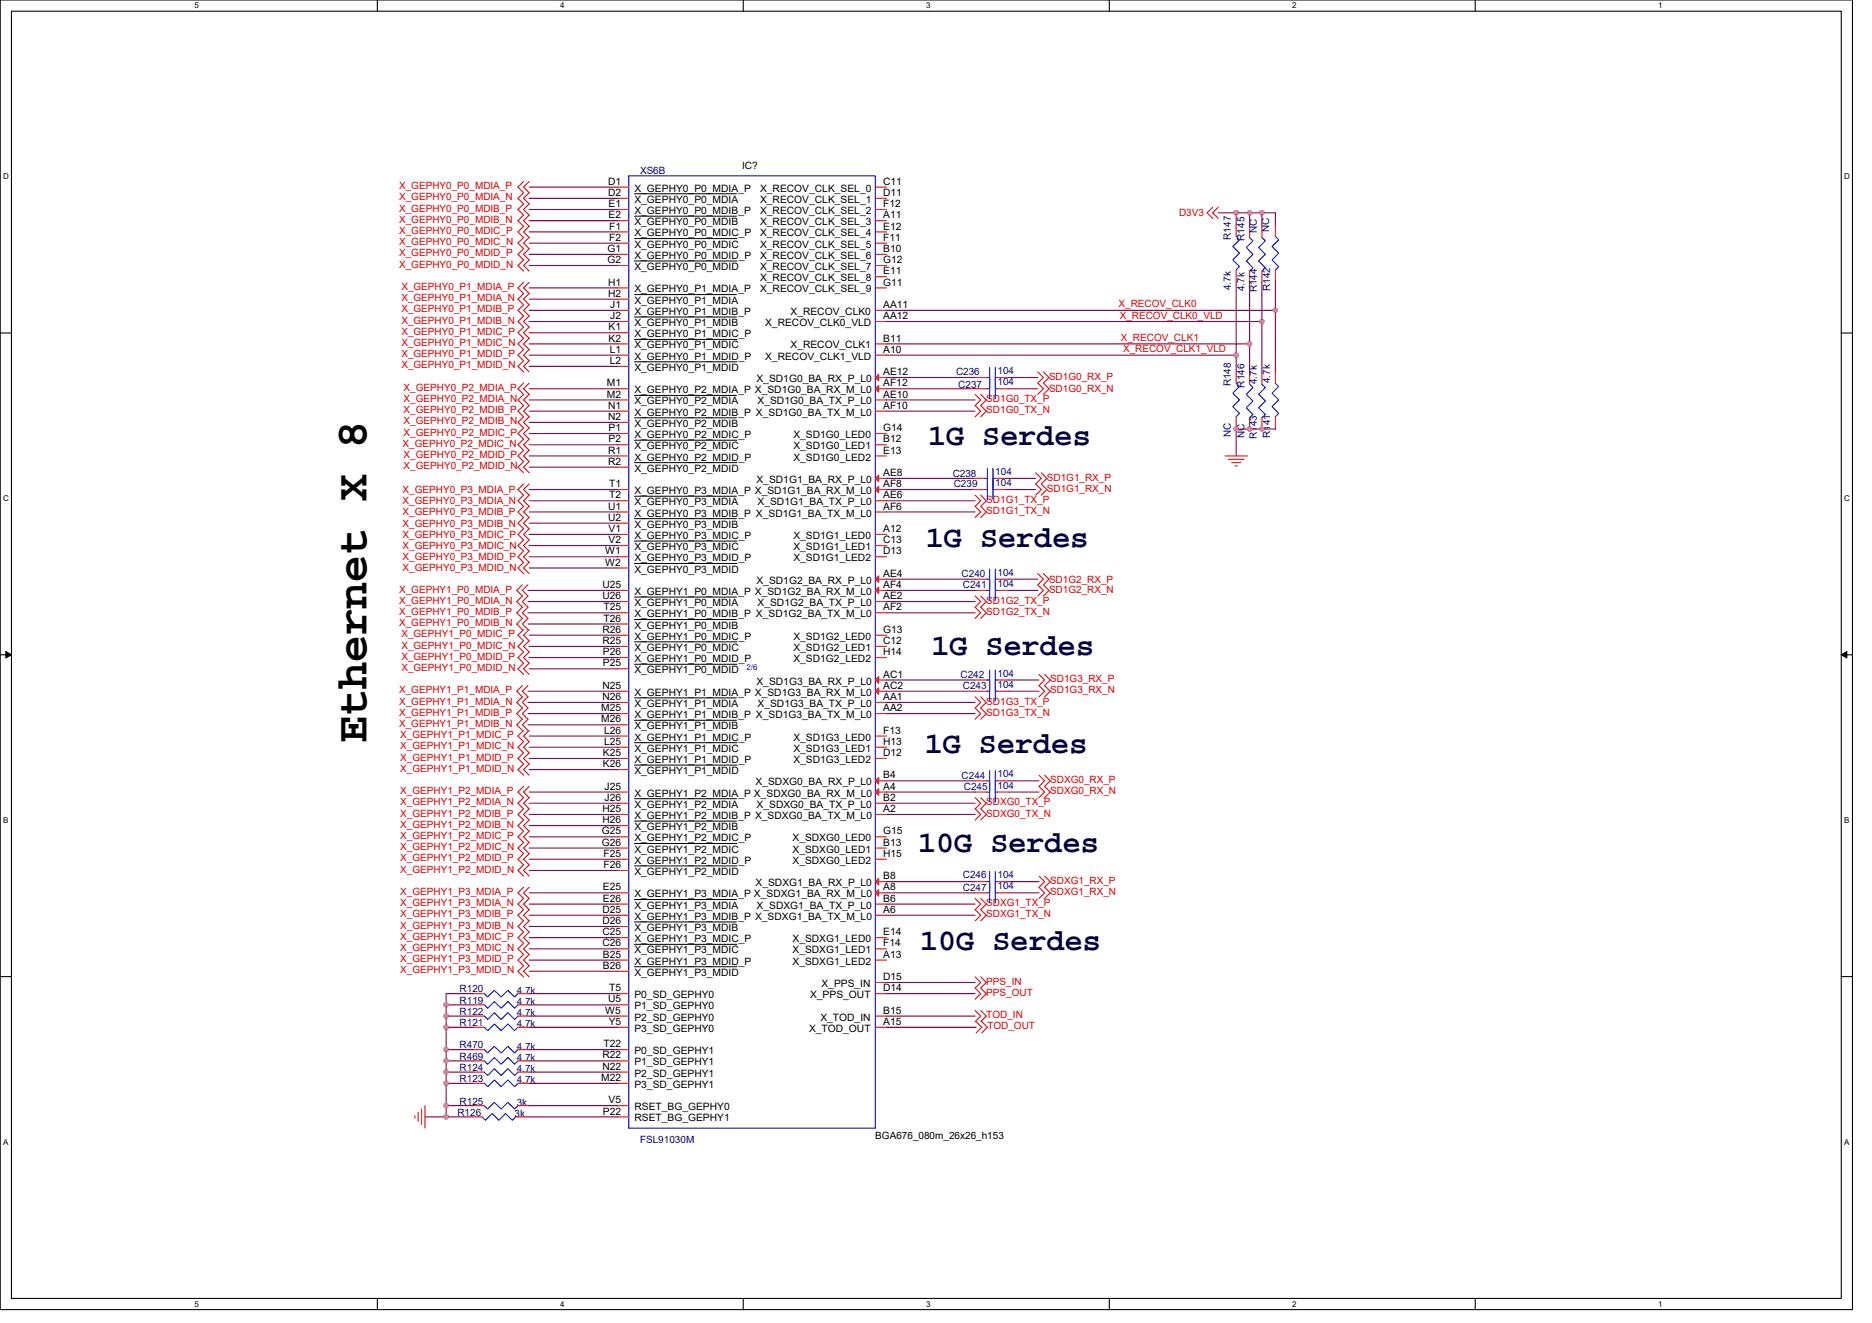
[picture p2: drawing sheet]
<svg xmlns="http://www.w3.org/2000/svg" width="297mm" height="210mm" viewBox="0 0 297 210" stroke-linecap="round" stroke-linejoin="round" font-family="sans-serif">
<defs><g id="words">
<text font-size="7.1" x="58.2" y="117.9" transform="rotate(-90 58.2 117.9)">Ethernet X 8</text>
<g font-size="4.8" fill="#000040">
<text x="147.3" y="70.7">1G Serdes</text>
<text x="146.9" y="86.8">1G Serdes</text>
<text x="147.8" y="103.9">1G Serdes</text>
<text x="146.7" y="119.6">1G Serdes</text>
<text x="145.7" y="135.2">10G Serdes</text>
<text x="146" y="150.9">10G Serdes</text>
</g>
<g font-size="1.6">
<text x="96.5" y="29.3">D1</text>
<text x="117.7" y="26.8">IC?</text>
<text x="140.1" y="29.3">C11</text>
<text x="96.5" y="31.1">D2</text>
<text x="96.6" y="34.6">E2</text>
<text x="96.6" y="32.9">E1</text>
<text x="100.7" y="35.8">X_GEPHY0_P0_MDIB</text>
<text x="100.7" y="34">X_GEPHY0_P0_MDIB_P</text>
<text x="100.7" y="32.2">X_GEPHY0_P0_MDIA</text>
<text x="100.7" y="30.4">X_GEPHY0_P0_MDIA_P</text>
<text x="120.6" y="35.8">X_RECOV_CLK_SEL_3</text>
<text x="120.6" y="34">X_RECOV_CLK_SEL_2</text>
<text x="120.6" y="32.2">X_RECOV_CLK_SEL_1</text>
<text x="120.6" y="30.4">X_RECOV_CLK_SEL_0</text>
<text x="140.1" y="34.6">A11</text>
<text x="140.1" y="32.9">F12</text>
<text x="140.1" y="31.1">D11</text>
<text x="96.4" y="40">G1</text>
<text x="96.4" y="41.8">G2</text>
<text x="96.7" y="38.2">F2</text>
<text x="96.7" y="36.4">F1</text>
<text x="100.7" y="41.1">X_GEPHY0_P0_MDID_P</text>
<text x="100.7" y="39.3">X_GEPHY0_P0_MDIC</text>
<text x="100.7" y="37.5">X_GEPHY0_P0_MDIC_P</text>
<text x="120.6" y="41.1">X_RECOV_CLK_SEL_6</text>
<text x="120.6" y="39.3">X_RECOV_CLK_SEL_5</text>
<text x="120.6" y="37.5">X_RECOV_CLK_SEL_4</text>
<text x="140.1" y="41.8">G12</text>
<text x="140.1" y="40">B10</text>
<text x="140.1" y="38.2">F11</text>
<text x="140.1" y="36.4">E12</text>
<text x="96.5" y="45.3">H1</text>
<text x="96.5" y="47.1">H2</text>
<text x="100.7" y="46.4">X_GEPHY0_P1_MDIA_P</text>
<text x="100.7" y="42.9">X_GEPHY0_P0_MDID</text>
<text x="120.6" y="46.4">X_RECOV_CLK_SEL_9</text>
<text x="120.6" y="44.6">X_RECOV_CLK_SEL_8</text>
<text x="120.6" y="42.9">X_RECOV_CLK_SEL_7</text>
<text x="140.1" y="45.3">G11</text>
<text x="140.1" y="43.5">E11</text>
<text x="96.6" y="52.4">K1</text>
<text x="96.8" y="50.7">J2</text>
<text x="96.8" y="48.9">J1</text>
<text x="100.7" y="53.5">X_GEPHY0_P1_MDIC_P</text>
<text x="100.7" y="51.8">X_GEPHY0_P1_MDIB</text>
<text x="100.7" y="50">X_GEPHY0_P1_MDIB_P</text>
<text x="100.7" y="48.2">X_GEPHY0_P1_MDIA</text>
<text x="121.4" y="51.8">X_RECOV_CLK0_VLD</text>
<text x="125.4" y="50">X_RECOV_CLK0</text>
<text x="140.1" y="48.9">AA11</text>
<text x="140.1" y="50.7">AA12</text>
<text x="96.6" y="54.2">K2</text>
<text x="96.7" y="56">L1</text>
<text x="96.7" y="57.8">L2</text>
<text x="100.7" y="58.9">X_GEPHY0_P1_MDID</text>
<text x="100.7" y="57.1">X_GEPHY0_P1_MDID_P</text>
<text x="100.7" y="55.3">X_GEPHY0_P1_MDIC</text>
<text x="121.4" y="57.1">X_RECOV_CLK1_VLD</text>
<text x="125.4" y="55.3">X_RECOV_CLK1</text>
<text x="140.1" y="54.2">B11</text>
<text x="140.1" y="59.5">AE12</text>
<text x="140.1" y="56">A10</text>
<text x="96.3" y="63.1">M2</text>
<text x="96.3" y="61.3">M1</text>
<text x="96.5" y="64.9">N1</text>
<text x="100.7" y="66">X_GEPHY0_P2_MDIB_P X_SD1G0_BA_TX_M_L0</text>
<text x="100.7" y="64.2">X_GEPHY0_P2_MDIA</text>
<text x="100.7" y="62.4">X_GEPHY0_P2_MDIA_P X_SD1G0_BA_RX_M_L0</text>
<text x="120" y="60.6">X_SD1G0_BA_RX_P_L0</text>
<text x="120.2" y="64.2">X_SD1G0_BA_TX_P_L0</text>
<text x="140.1" y="63.1">AE10</text>
<text x="140.1" y="64.9">AF10</text>
<text x="140.1" y="61.3">AF12</text>
<text x="96.5" y="72">R1</text>
<text x="96.5" y="66.7">N2</text>
<text x="96.6" y="70.2">P2</text>
<text x="96.6" y="68.4">P1</text>
<text x="100.7" y="71.3">X_GEPHY0_P2_MDIC</text>
<text x="100.7" y="69.5">X_GEPHY0_P2_MDIC_P</text>
<text x="100.7" y="67.8">X_GEPHY0_P2_MDIB</text>
<text x="125.9" y="71.3">X_SD1G0_LED1</text>
<text x="125.9" y="69.5">X_SD1G0_LED0</text>
<text x="140.1" y="72">E13</text>
<text x="140.1" y="70.2">B12</text>
<text x="140.1" y="68.4">G14</text>
<text x="96.5" y="73.8">R2</text>
<text x="96.6" y="77.3">T1</text>
<text x="100.7" y="74.9">X_GEPHY0_P2_MDID</text>
<text x="100.7" y="73.1">X_GEPHY0_P2_MDID_P</text>
<text x="120" y="76.6">X_SD1G1_BA_RX_P_L0</text>
<text x="125.9" y="73.1">X_SD1G0_LED2</text>
<text x="140.1" y="75.5">AE8</text>
<text x="140.1" y="77.3">AF8</text>
<text x="96.5" y="80.9">U1</text>
<text x="96.5" y="82.7">U2</text>
<text x="96.6" y="79.1">T2</text>
<text x="100.7" y="83.8">X_GEPHY0_P3_MDIB</text>
<text x="100.7" y="82">X_GEPHY0_P3_MDIB_P X_SD1G1_BA_TX_M_L0</text>
<text x="100.7" y="80.2">X_GEPHY0_P3_MDIA</text>
<text x="100.7" y="78.4">X_GEPHY0_P3_MDIA_P X_SD1G1_BA_RX_M_L0</text>
<text x="120.2" y="80.2">X_SD1G1_BA_TX_P_L0</text>
<text x="140.1" y="79.1">AE6</text>
<text x="140.1" y="80.9">AF6</text>
<text x="96.1" y="89.8">W2</text>
<text x="96.1" y="88">W1</text>
<text x="96.6" y="86.2">V2</text>
<text x="96.6" y="84.4">V1</text>
<text x="100.7" y="89.1">X_GEPHY0_P3_MDID_P</text>
<text x="100.7" y="87.3">X_GEPHY0_P3_MDIC</text>
<text x="100.7" y="85.5">X_GEPHY0_P3_MDIC_P</text>
<text x="125.9" y="89.1">X_SD1G1_LED2</text>
<text x="125.9" y="87.3">X_SD1G1_LED1</text>
<text x="125.9" y="85.5">X_SD1G1_LED0</text>
<text x="140.1" y="88">D13</text>
<text x="140.1" y="86.2">C13</text>
<text x="140.1" y="84.4">A12</text>
<text x="95.6" y="93.3">U25</text>
<text x="95.6" y="95.1">U26</text>
<text x="100.7" y="90.9">X_GEPHY0_P3_MDID</text>
<text x="100.7" y="94.4">X_GEPHY1_P0_MDIA_P X_SD1G2_BA_RX_M_L0</text>
<text x="120" y="92.6">X_SD1G2_BA_RX_P_L0</text>
<text x="140.1" y="95.1">AE2</text>
<text x="140.1" y="91.5">AE4</text>
<text x="140.1" y="93.3">AF4</text>
<text x="95.6" y="100.4">R26</text>
<text x="95.8" y="96.9">T25</text>
<text x="95.8" y="98.7">T26</text>
<text x="100.7" y="96.2">X_GEPHY1_P0_MDIA</text>
<text x="100.7" y="99.8">X_GEPHY1_P0_MDIB</text>
<text x="100.7" y="98">X_GEPHY1_P0_MDIB_P X_SD1G2_BA_TX_M_L0</text>
<text x="100.7" y="101.5">X_GEPHY1_P0_MDIC_P</text>
<text x="120.2" y="96.2">X_SD1G2_BA_TX_P_L0</text>
<text x="125.9" y="101.5">X_SD1G2_LED0</text>
<text x="140.1" y="100.4">G13</text>
<text x="140.1" y="96.9">AF2</text>
<text x="95.6" y="102.2">R25</text>
<text x="95.7" y="105.8">P25</text>
<text x="95.7" y="104">P26</text>
<text x="100.7" y="103.3">X_GEPHY1_P0_MDIC</text>
<text x="100.7" y="106.9">X_GEPHY1_P0_MDID</text>
<text x="100.7" y="105.1">X_GEPHY1_P0_MDID_P</text>
<text x="125.9" y="105.1">X_SD1G2_LED2</text>
<text x="125.9" y="103.3">X_SD1G2_LED1</text>
<text x="140.1" y="104">H14</text>
<text x="140.1" y="102.2">C12</text>
<text x="140.1" y="107.5">AC1</text>
<text x="95.4" y="112.9">M25</text>
<text x="95.6" y="109.3">N25</text>
<text x="95.6" y="111.1">N26</text>
<text x="100.7" y="114">X_GEPHY1_P1_MDIB_P X_SD1G3_BA_TX_M_L0</text>
<text x="100.7" y="112.2">X_GEPHY1_P1_MDIA</text>
<text x="100.7" y="110.4">X_GEPHY1_P1_MDIA_P X_SD1G3_BA_RX_M_L0</text>
<text x="120" y="108.6">X_SD1G3_BA_RX_P_L0</text>
<text x="120.2" y="112.2">X_SD1G3_BA_TX_P_L0</text>
<text x="140.1" y="111.1">AA1</text>
<text x="140.1" y="112.9">AA2</text>
<text x="140.1" y="109.3">AC2</text>
<text x="95.4" y="114.7">M26</text>
<text x="95.7" y="120">K25</text>
<text x="95.9" y="116.4">L26</text>
<text x="95.9" y="118.2">L25</text>
<text x="100.7" y="119.3">X_GEPHY1_P1_MDIC</text>
<text x="100.7" y="117.5">X_GEPHY1_P1_MDIC_P</text>
<text x="100.7" y="115.8">X_GEPHY1_P1_MDIB</text>
<text x="125.9" y="119.3">X_SD1G3_LED1</text>
<text x="125.9" y="117.5">X_SD1G3_LED0</text>
<text x="140.1" y="120">D12</text>
<text x="140.1" y="118.2">H13</text>
<text x="140.1" y="116.4">F13</text>
<text x="95.7" y="121.8">K26</text>
<text x="95.9" y="125.3">J25</text>
<text x="100.7" y="122.9">X_GEPHY1_P1_MDID</text>
<text x="100.7" y="121.1">X_GEPHY1_P1_MDID_P</text>
<text x="119.9" y="124.7">X_SDXG0_BA_RX_P_L0</text>
<text x="125.9" y="121.1">X_SD1G3_LED2</text>
<text x="140.1" y="125.3">A4</text>
<text x="140.1" y="123.5">B4</text>
<text x="95.6" y="128.9">H25</text>
<text x="95.6" y="130.7">H26</text>
<text x="95.9" y="127.1">J26</text>
<text x="100.7" y="131.8">X_GEPHY1_P2_MDIB</text>
<text x="100.7" y="130">X_GEPHY1_P2_MDIB_P X_SDXG0_BA_TX_M_L0</text>
<text x="100.7" y="128.2">X_GEPHY1_P2_MDIA</text>
<text x="100.7" y="126.4">X_GEPHY1_P2_MDIA_P X_SDXG0_BA_RX_M_L0</text>
<text x="120.1" y="128.2">X_SDXG0_BA_TX_P_L0</text>
<text x="140.1" y="127.1">B2</text>
<text x="140.1" y="128.9">A2</text>
<text x="95.5" y="132.4">G25</text>
<text x="95.5" y="134.2">G26</text>
<text x="95.8" y="136">F25</text>
<text x="95.8" y="137.8">F26</text>
<text x="100.7" y="137.1">X_GEPHY1_P2_MDID_P</text>
<text x="100.7" y="135.3">X_GEPHY1_P2_MDIC</text>
<text x="100.7" y="133.5">X_GEPHY1_P2_MDIC_P</text>
<text x="125.7" y="137.1">X_SDXG0_LED2</text>
<text x="125.7" y="135.3">X_SDXG0_LED1</text>
<text x="125.7" y="133.5">X_SDXG0_LED0</text>
<text x="140.1" y="136">H15</text>
<text x="140.1" y="134.2">B13</text>
<text x="140.1" y="132.4">G15</text>
<text x="95.7" y="143.1">E26</text>
<text x="95.7" y="141.3">E25</text>
<text x="100.7" y="142.4">X_GEPHY1_P3_MDIA_P X_SDXG1_BA_RX_M_L0</text>
<text x="100.7" y="138.9">X_GEPHY1_P2_MDID</text>
<text x="119.9" y="140.7">X_SDXG1_BA_RX_P_L0</text>
<text x="140.1" y="143.1">B6</text>
<text x="140.1" y="141.3">A8</text>
<text x="140.1" y="139.6">B8</text>
<text x="95.6" y="148.4">C25</text>
<text x="95.6" y="144.9">D25</text>
<text x="95.6" y="146.7">D26</text>
<text x="100.7" y="149.5">X_GEPHY1_P3_MDIC_P</text>
<text x="100.7" y="147.8">X_GEPHY1_P3_MDIB</text>
<text x="100.7" y="146">X_GEPHY1_P3_MDIB_P X_SDXG1_BA_TX_M_L0</text>
<text x="100.7" y="144.2">X_GEPHY1_P3_MDIA</text>
<text x="120.1" y="144.2">X_SDXG1_BA_TX_P_L0</text>
<text x="125.7" y="149.5">X_SDXG1_LED0</text>
<text x="140.1" y="148.4">E14</text>
<text x="140.1" y="144.9">A6</text>
<text x="95.6" y="150.2">C26</text>
<text x="95.7" y="153.8">B26</text>
<text x="95.7" y="152">B25</text>
<text x="100.7" y="154.9">X_GEPHY1_P3_MDID</text>
<text x="100.7" y="153.1">X_GEPHY1_P3_MDID_P</text>
<text x="100.7" y="151.3">X_GEPHY1_P3_MDIC</text>
<text x="125.7" y="153.1">X_SDXG1_LED2</text>
<text x="125.7" y="151.3">X_SDXG1_LED1</text>
<text x="140.1" y="152">A13</text>
<text x="140.1" y="150.2">F14</text>
<text x="140.1" y="155.6">D15</text>
<text x="96.1" y="160.9">W5</text>
<text x="96.5" y="159.1">U5</text>
<text x="96.6" y="157.3">T5</text>
<text x="100.7" y="160.2">P1_SD_GEPHY0</text>
<text x="100.7" y="158.4">P0_SD_GEPHY0</text>
<text x="100.7" y="162">P2_SD_GEPHY0</text>
<text x="128.5" y="158.4">X_PPS_OUT</text>
<text x="130.2" y="162">X_TOD_IN</text>
<text x="130.3" y="156.7">X_PPS_IN</text>
<text x="140.1" y="160.9">B15</text>
<text x="140.1" y="157.3">D14</text>
<text x="95.6" y="168">R22</text>
<text x="95.8" y="166.2">T22</text>
<text x="96.6" y="162.7">Y5</text>
<text x="100.7" y="163.8">P3_SD_GEPHY0</text>
<text x="100.7" y="167.3">P0_SD_GEPHY1</text>
<text x="128.4" y="163.8">X_TOD_OUT</text>
<text x="140.1" y="162.7">A15</text>
<text x="95.4" y="171.6">M22</text>
<text x="95.6" y="169.8">N22</text>
<text x="100.7" y="169.1">P1_SD_GEPHY1</text>
<text x="100.7" y="170.9">P2_SD_GEPHY1</text>
<text x="100.7" y="172.7">P3_SD_GEPHY1</text>
<text x="95.7" y="176.9">P22</text>
<text x="96.6" y="175.1">V5</text>
<text x="100.7" y="176.2">RSET_BG_GEPHY0</text>
<text x="100.7" y="178">RSET_BG_GEPHY1</text>
<text x="138.9" y="180.8">BGA676_080m_26x26_h153</text>
</g>
<g font-size="1.6" fill="#000080">
<text x="101.6" y="27.6">XS6B</text>
<text x="195.3" y="38.1" transform="rotate(-90 195.3 38.1)">R147</text>
<text x="197.5" y="38.2" transform="rotate(-90 197.5 38.2)">R145</text>
<text x="199.4" y="37" transform="rotate(-90 199.4 37)">NC</text>
<text x="201.4" y="36.8" transform="rotate(-90 201.4 36.8)">NC</text>
<text x="195.3" y="46.1" transform="rotate(-90 195.3 46.1)">4.7k</text>
<text x="197.5" y="46.2" transform="rotate(-90 197.5 46.2)">4.7k</text>
<text x="199.4" y="46.4" transform="rotate(-90 199.4 46.4)">R144</text>
<text x="201.5" y="46.2" transform="rotate(-90 201.5 46.2)">R142</text>
<text x="151.7" y="59.6">C236</text>
<text x="158.3" y="59.4">104</text>
<text x="152.1" y="61.5">C237</text>
<text x="158.3" y="61.2">104</text>
<text x="195.3" y="61.3" transform="rotate(-90 195.3 61.3)">R148</text>
<text x="197.5" y="61.5" transform="rotate(-90 197.5 61.5)">R146</text>
<text x="199.4" y="61" transform="rotate(-90 199.4 61)">4.7k</text>
<text x="201.5" y="60.8" transform="rotate(-90 201.5 60.8)">4.7k</text>
<text x="195.3" y="69.3" transform="rotate(-90 195.3 69.3)">NC</text>
<text x="197.5" y="69.5" transform="rotate(-90 197.5 69.5)">NC</text>
<text x="199.4" y="69.7" transform="rotate(-90 199.4 69.7)">R143</text>
<text x="201.5" y="69.5" transform="rotate(-90 201.5 69.5)">R141</text>
<text x="151.2" y="75.7">C238</text>
<text x="151.3" y="77.3">C239</text>
<text x="157.9" y="75.4">104</text>
<text x="157.9" y="77.2">104</text>
<text x="152.6" y="91.6">C240</text>
<text x="152.8" y="93.3">C241</text>
<text x="158.3" y="93.2">104</text>
<text x="158.3" y="91.4">104</text>
<text x="152.4" y="107.6">C242</text>
<text x="158.3" y="107.4">104</text>
<text x="152.8" y="109.3">C243</text>
<text x="158.3" y="109.2">104</text>
<text x="152.6" y="123.6">C244</text>
<text x="152.9" y="125.3">C245</text>
<text x="158.3" y="123.4">104</text>
<text x="158.3" y="125.2">104</text>
<text x="152.8" y="139.4">C246</text>
<text x="152.8" y="141.4">C247</text>
<text x="158.3" y="139.4">104</text>
<text x="158.3" y="141.2">104</text>
<text x="72.9" y="161.1">R122</text>
<text x="72.9" y="159.3">R119</text>
<text x="72.9" y="157.5">R120</text>
<text x="82" y="161.3">4.7k</text>
<text x="82" y="159.5">4.7k</text>
<text x="82" y="157.7">4.7k</text>
<text x="72.9" y="166.4">R470</text>
<text x="72.9" y="162.9">R121</text>
<text x="82" y="166.6">4.7k</text>
<text x="82" y="163">4.7k</text>
<text x="72.9" y="168.2">R469</text>
<text x="72.9" y="171.7">R123</text>
<text x="72.9" y="170">R124</text>
<text x="82" y="168.4">4.7k</text>
<text x="82" y="171.9">4.7k</text>
<text x="82" y="170.2">4.7k</text>
<text x="72.6" y="177.1">R126</text>
<text x="72.9" y="175.3">R125</text>
<text x="81.7" y="177.3">3k</text>
<text x="82" y="175.5">3k</text>
<text x="101.6" y="181.4">FSL91030M</text>
</g>
<g font-size="1.6" fill="#d50000">
<text x="63.3" y="30">X_GEPHY0_P0_MDIA_P</text>
<text x="63.3" y="31.8">X_GEPHY0_P0_MDIA_N</text>
<text x="63.3" y="33.6">X_GEPHY0_P0_MDIB_P</text>
<text x="63.3" y="35.4">X_GEPHY0_P0_MDIB_N</text>
<text x="187.1" y="34.3">D3V3</text>
<text x="63.3" y="37.1">X_GEPHY0_P0_MDIC_P</text>
<text x="63.3" y="38.9">X_GEPHY0_P0_MDIC_N</text>
<text x="63.3" y="40.7">X_GEPHY0_P0_MDID_P</text>
<text x="63.3" y="42.5">X_GEPHY0_P0_MDID_N</text>
<text x="63.7" y="46">X_GEPHY0_P1_MDIA_P</text>
<text x="63.7" y="47.8">X_GEPHY0_P1_MDIA_N</text>
<text x="63.7" y="49.6">X_GEPHY0_P1_MDIB_P</text>
<text x="63.7" y="51.4">X_GEPHY0_P1_MDIB_N</text>
<text x="63.7" y="53.1">X_GEPHY0_P1_MDIC_P</text>
<text x="63.7" y="54.9">X_GEPHY0_P1_MDIC_N</text>
<text x="63.7" y="56.7">X_GEPHY0_P1_MDID_P</text>
<text x="63.7" y="58.5">X_GEPHY0_P1_MDID_N</text>
<text x="64" y="62">X_GEPHY0_P2_MDIA_P</text>
<text x="64" y="63.8">X_GEPHY0_P2_MDIA_N</text>
<text x="64" y="65.6">X_GEPHY0_P2_MDIB_P</text>
<text x="156.5" y="63.8">SD1G0_TX_P</text>
<text x="156.5" y="65.6">SD1G0_TX_N</text>
<text x="166.5" y="60.3">SD1G0_RX_P</text>
<text x="166.5" y="62.2">SD1G0_RX_N</text>
<text x="63.9" y="70.9">X_GEPHY0_P2_MDIC_N</text>
<text x="64" y="67.4">X_GEPHY0_P2_MDIB_N</text>
<text x="64" y="69.2">X_GEPHY0_P2_MDIC_P</text>
<text x="64" y="72.7">X_GEPHY0_P2_MDID_P</text>
<text x="64" y="74.5">X_GEPHY0_P2_MDID_N</text>
<text x="166.1" y="76.3">SD1G1_RX_P</text>
<text x="63.9" y="78.2">X_GEPHY0_P3_MDIA_P</text>
<text x="63.9" y="80">X_GEPHY0_P3_MDIA_N</text>
<text x="63.9" y="81.8">X_GEPHY0_P3_MDIB_P</text>
<text x="63.9" y="83.6">X_GEPHY0_P3_MDIB_N</text>
<text x="156.5" y="79.8">SD1G1_TX_P</text>
<text x="156.5" y="81.6">SD1G1_TX_N</text>
<text x="166.1" y="78">SD1G1_RX_N</text>
<text x="63.9" y="85.3">X_GEPHY0_P3_MDIC_P</text>
<text x="63.9" y="87.1">X_GEPHY0_P3_MDIC_N</text>
<text x="63.9" y="88.9">X_GEPHY0_P3_MDID_P</text>
<text x="63.3" y="94">X_GEPHY1_P0_MDIA_P</text>
<text x="63.3" y="95.8">X_GEPHY1_P0_MDIA_N</text>
<text x="63.9" y="90.7">X_GEPHY0_P3_MDID_N</text>
<text x="156.5" y="95.8">SD1G2_TX_P</text>
<text x="166.5" y="92.5">SD1G2_RX_P</text>
<text x="166.5" y="94">SD1G2_RX_N</text>
<text x="63.3" y="97.6">X_GEPHY1_P0_MDIB_P</text>
<text x="63.3" y="99.4">X_GEPHY1_P0_MDIB_N</text>
<text x="63.7" y="101.2">X_GEPHY1_P0_MDIC_P</text>
<text x="156.5" y="97.6">SD1G2_TX_N</text>
<text x="63.7" y="102.9">X_GEPHY1_P0_MDIC_N</text>
<text x="63.7" y="104.7">X_GEPHY1_P0_MDID_P</text>
<text x="63.7" y="106.5">X_GEPHY1_P0_MDID_N</text>
<text x="63.3" y="110">X_GEPHY1_P1_MDIA_P</text>
<text x="63.3" y="111.8">X_GEPHY1_P1_MDIA_N</text>
<text x="63.3" y="113.6">X_GEPHY1_P1_MDIB_P</text>
<text x="156.5" y="111.8">SD1G3_TX_P</text>
<text x="156.5" y="113.6">SD1G3_TX_N</text>
<text x="166.6" y="108.3">SD1G3_RX_P</text>
<text x="166.6" y="110">SD1G3_RX_N</text>
<text x="63.3" y="115.4">X_GEPHY1_P1_MDIB_N</text>
<text x="63.5" y="117.2">X_GEPHY1_P1_MDIC_P</text>
<text x="63.5" y="118.9">X_GEPHY1_P1_MDIC_N</text>
<text x="63.5" y="120.7">X_GEPHY1_P1_MDID_P</text>
<text x="63.5" y="122.5">X_GEPHY1_P1_MDID_N</text>
<text x="166.6" y="124.3">SDXG0_RX_P</text>
<text x="63.5" y="126">X_GEPHY1_P2_MDIA_P</text>
<text x="63.5" y="127.8">X_GEPHY1_P2_MDIA_N</text>
<text x="63.5" y="129.6">X_GEPHY1_P2_MDIB_P</text>
<text x="63.5" y="131.4">X_GEPHY1_P2_MDIB_N</text>
<text x="156.5" y="127.8">SDXG0_TX_P</text>
<text x="156.5" y="129.6">SDXG0_TX_N</text>
<text x="166.6" y="126">SDXG0_RX_N</text>
<text x="63.5" y="133.2">X_GEPHY1_P2_MDIC_P</text>
<text x="63.5" y="134.9">X_GEPHY1_P2_MDIC_N</text>
<text x="63.5" y="136.7">X_GEPHY1_P2_MDID_P</text>
<text x="63.5" y="138.5">X_GEPHY1_P2_MDID_N</text>
<text x="63.5" y="142">X_GEPHY1_P3_MDIA_P</text>
<text x="63.5" y="143.8">X_GEPHY1_P3_MDIA_N</text>
<text x="156.5" y="143.8">SDXG1_TX_P</text>
<text x="166.6" y="140.3">SDXG1_RX_P</text>
<text x="166.6" y="142">SDXG1_RX_N</text>
<text x="63.5" y="145.6">X_GEPHY1_P3_MDIB_P</text>
<text x="63.5" y="147.4">X_GEPHY1_P3_MDIB_N</text>
<text x="63.5" y="149.2">X_GEPHY1_P3_MDIC_P</text>
<text x="156.5" y="145.6">SDXG1_TX_N</text>
<text x="63.5" y="150.9">X_GEPHY1_P3_MDIC_N</text>
<text x="63.5" y="152.7">X_GEPHY1_P3_MDID_P</text>
<text x="63.5" y="154.5">X_GEPHY1_P3_MDID_N</text>
<text x="156.5" y="156.3">PPS_IN</text>
<text x="156.5" y="158.1">PPS_OUT</text>
<text x="156.5" y="161.6">TOD_IN</text>
<text x="156.7" y="163.4">TOD_OUT</text>
</g>
<g font-size="1.6" fill="#f00">
<text x="177.5" y="48.8">X_RECOV_CLK0</text>
<text x="177.7" y="50.6">X_RECOV_CLK0_VLD</text>
<text x="177.8" y="54.1">X_RECOV_CLK1</text>
<text x="178.2" y="55.9">X_RECOV_CLK1_VLD</text>
</g>
<g font-size="1.3">
<text x="30.8" y="1.3">5</text>
<text x="88.9" y="1.3">4</text>
<text x="147" y="1.3">3</text>
<text x="205" y="1.3">2</text>
<text x="263.1" y="1.3">1</text>
<text x=".5" y="28.4">D</text>
<text x="292.6" y="28.4">D</text>
<text x=".5" y="79.5">C</text>
<text x="292.6" y="79.5">C</text>
<text x=".5" y="130.6">B</text>
<text x="292.6" y="130.6">B</text>
<text x=".5" y="181.7">A</text>
<text x="292.6" y="181.7">A</text>
<text x="30.8" y="207.4">5</text>
<text x="88.9" y="207.4">4</text>
<text x="147" y="207.4">3</text>
<text x="205" y="207.4">2</text>
<text x="263.1" y="207.4">1</text>
</g>
<text font-size="1.3" fill="#00f" x="118.4" y="106.4">2/6</text>
</g></defs>
<path d="M0 0h293.9v207.9h-293.9zM1.8 1.8h290.4v204.3h-290.4z" fill="none" stroke="#000" stroke-width=".17"/>
<g fill="#fff">
<path d="M30.8 .2h.7v1.4h-.7z"/>
<path d="M30.8 206.3h.7v1.4h-.7z"/>
</g>
<path d="M59.9 0v1.8M59.9 206.1v1.8" fill="none" stroke="#000" stroke-width=".17"/>
<g fill="#fff">
<path d="M88.9 .2h.7v1.4h-.7z"/>
<path d="M88.9 206.3h.7v1.4h-.7z"/>
</g>
<path d="M117.9 0v1.8M117.9 206.1v1.8" fill="none" stroke="#000" stroke-width=".17"/>
<g fill="#fff">
<path d="M147 .2h.7v1.4h-.7z"/>
<path d="M147 206.3h.7v1.4h-.7z"/>
</g>
<path d="M176 0v1.8M176 206.1v1.8" fill="none" stroke="#000" stroke-width=".17"/>
<g fill="#fff">
<path d="M205 .2h.7v1.4h-.7z"/>
<path d="M205 206.3h.7v1.4h-.7z"/>
</g>
<path d="M234.1 0v1.8M234.1 206.1v1.8" fill="none" stroke="#000" stroke-width=".17"/>
<g fill="#fff">
<path d="M263.1 .2h.7v1.4h-.7z"/>
<path d="M263.1 206.3h.7v1.4h-.7z"/>
<path d="M.5 27.3h.9v1.4h-.9z"/>
<path d="M292.6 27.3h.9v1.4h-.9z"/>
<path d="M.5 78.4h.9v1.4h-.9z"/>
<path d="M292.6 78.4h.9v1.4h-.9z"/>
</g>
<path d="M0 52.9h1.8M292.2 52.9h1.7" fill="none" stroke="#000" stroke-width=".17"/>
<g fill="#fff">
<path d="M.5 129.5h.8v1.4h-.8z"/>
<path d="M292.6 129.5h.9v1.4h-.9z"/>
</g>
<path d="M0 103.9h1.8M292.2 103.9h1.7" fill="none" stroke="#000" stroke-width=".17"/>
<path d="M.9 103.4l.9 .5-.9 .5zM292.2 103.9l.8-.5v1z" fill="#000" stroke="#000" stroke-width=".16"/>
<g fill="#fff">
<path d="M.5 180.5h.8v1.4h-.8z"/>
<path d="M292.6 180.5h.9v1.4h-.9z"/>
</g>
<path d="M0 155h1.8M292.2 155h1.7" fill="none" stroke="#000" stroke-width=".17"/>
<g fill="none" stroke="#f00" stroke-width=".17">
<path d="M98 38.6h1.8M98 36.8h1.8M98 35h1.8M98 33.3h1.8M98 31.5h1.8M98 29.7h1.8M138.9 38.6h1.8M138.9 36.8h1.8M138.9 35h1.8M138.9 33.3h1.8M138.9 31.5h1.8M138.9 29.7h1.8"/>
<path d="M196.1 35.7v1.8M198.3 35.9v1.8M200.2 35.9v1.8M202.4 35.7v1.8M98 58.1h1.8M98 56.4h1.8M98 54.6h1.8M98 52.8h1.8M98 51h1.8M98 49.3h1.8M98 47.5h1.8M98 45.7h1.8"/>
<path d="M98 42.1h1.8M98 40.4h1.8M138.9 59.9h1.8M138.9 56.4h1.8M138.9 54.6h1.8M138.9 51h1.8M138.9 49.3h1.8M138.9 45.7h1.8M138.9 43.9h1.8M138.9 42.1h1.8M138.9 40.4h1.8M154.7 59.9h1.8"/>
<path d="M158.3 59.9h1.8M196.1 42.8v1.8M196.1 59v1.8M198.3 43v1.8M198.3 59.2v1.8M200.2 59.2v1.8M200.2 43v1.8M202.4 59v1.8M202.4 42.8v1.8M98 79.5h1.8M98 77.7h1.8M98 74.1h1.8"/>
<path d="M98 72.4h1.8M98 70.6h1.8M98 68.8h1.8M98 67h1.8M98 65.3h1.8M98 63.5h1.8M98 61.7h1.8M138.9 79.5h1.8M138.9 77.7h1.8M138.9 75.9h1.8M138.9 72.4h1.8M138.9 70.6h1.8"/>
<path d="M138.9 68.8h1.8M138.9 65.3h1.8M138.9 63.5h1.8M138.9 61.7h1.8M154.4 75.9h1.7M154.4 77.7h1.7M154.7 61.7h1.8M157.9 75.9h1.8M157.9 77.7h1.8M158.3 61.7h1.8M194.4 72.4h3.5M194.9 72.9h2.5"/>
<path d="M195.4 73.4h1.5M196 74h.3M196.1 66.1v1.8M198.3 66.3v1.8M200.2 66.3v1.8M202.4 66.1v1.8M98 90.1h1.8M98 88.4h1.8M98 86.6h1.8M98 84.8h1.8M98 83h1.8M98 81.3h1.8"/>
<path d="M98 95.5h1.8M98 93.7h1.8M98 99h1.8M98 97.3h1.8M138.9 97.3h1.8M138.9 95.5h1.8M138.9 93.7h1.8M138.9 91.9h1.8M138.9 88.4h1.8M138.9 86.6h1.8M138.9 84.8h1.8M138.9 81.3h1.8"/>
<path d="M154.7 91.9h1.8M154.7 93.7h1.8M158.3 91.9h1.8M158.3 93.7h1.8M98 118.6h1.8M98 116.8h1.8M98 115h1.8M98 113.3h1.8M98 111.5h1.8M98 109.7h1.8M98 102.6h1.8M98 100.8h1.8"/>
<path d="M98 106.2h1.8M98 104.4h1.8M138.9 118.6h1.8M138.9 116.8h1.8M138.9 113.3h1.8M138.9 111.5h1.8M138.9 109.7h1.8M138.9 107.9h1.8M138.9 104.4h1.8M138.9 102.6h1.8M138.9 100.8h1.8M154.7 107.9h1.8"/>
<path d="M154.7 109.7h1.8M158.3 107.9h1.8M158.3 109.7h1.8M98 138.2h1.8M98 136.4h1.8M98 134.6h1.8M98 132.8h1.8M98 131h1.8M98 129.3h1.8M98 127.5h1.8M98 125.7h1.8M98 122.2h1.8"/>
<path d="M98 120.4h1.8M138.9 139.9h1.8M138.9 136.4h1.8M138.9 134.6h1.8M138.9 132.8h1.8M138.9 129.3h1.8M138.9 127.5h1.8M138.9 125.7h1.8M138.9 123.9h1.8M138.9 120.4h1.8M154.7 125.7h1.8M154.7 139.9h1.8"/>
<path d="M154.7 123.9h1.8M158.3 125.7h1.8M158.3 139.9h1.8M158.3 123.9h1.8M75.1 159.5h1.8M75.1 157.7h1.8M82.2 159.5h1.8M82.2 157.7h1.8M98 159.5h1.8M98 157.7h1.8M98 154.2h1.8M98 152.4h1.8"/>
<path d="M98 150.6h1.8M98 148.8h1.8M98 147h1.8M98 145.3h1.8M98 143.5h1.8M98 141.7h1.8M138.9 157.7h1.8M138.9 155.9h1.8M138.9 152.4h1.8M138.9 150.6h1.8M138.9 148.8h1.8M138.9 145.3h1.8"/>
<path d="M138.9 143.5h1.8M138.9 141.7h1.8M154.7 141.7h1.8M158.3 141.7h1.8M65.8 177.1v.3M66.4 176.6v1.4M66.9 176v2.5M67.4 175.5v3.5M74.7 177.3h1.8M75.1 161.3h1.8M75.1 168.4h1.8M75.1 166.6h1.8"/>
<path d="M75.1 171.9h1.8M75.1 170.2h1.8M75.1 175.5h1.8M75.1 163h1.8M81.8 177.3h1.8M82.2 161.3h1.8M82.2 168.4h1.8M82.2 166.6h1.8M82.2 171.9h1.8M82.2 170.2h1.8M82.2 175.5h1.8M82.2 163h1.8"/>
<path d="M98 161.3h1.8M98 163h1.8M98 166.6h1.8M98 168.4h1.8M98 170.2h1.8M98 171.9h1.8M98 175.5h1.8M98 177.3h1.8M138.9 163h1.8M138.9 161.3h1.8"/>
</g>
<g fill="none" stroke="#d50000" stroke-width=".17">
<path d="M83.1 28.8l-.9 .9 .9 .9-.9 .9 .9 .9-.9 .9 .9 .8-.9 .9 .9 .9-.9 .9 .9 .9-.9 .9 .9 .9-.9 .9 .9 .9-.9 .8 .9 .9M84 28.8l-.9 .9 .9 .9-.9 .9 .9 .9-.9 .9 .9 .8-.9 .9 .9 .9-.9 .9 .9 .9-.9 .9 .9 .9-.9 .9 .9 .9-.9 .8 .9 .9M192.4 32.9l-.9 .9 .9 .9M193.3 32.9l-.9 .9 .9 .9M83.1 44.8l-.9 .9 .9 .9-.9 .9 .9 .9-.9 .9 .9 .8-.9 .9 .9 .9-.9 .9 .9 .9-.9 .9 .9 .9-.9 .9 .9 .9-.9 .8 .9 .9M84 44.8l-.9 .9 .9 .9-.9 .9 .9 .9-.9 .9 .9 .8-.9 .9 .9 .9-.9 .9 .9 .9-.9 .9 .9 .9-.9 .9 .9 .9-.9 .8 .9 .9M164.7 59l.9 .9-.9 .9 .9 .9-.9 .9M165.6 59l.9 .9-.9 .9 .9 .9-.9 .9M83.1 60.8l-.9 .9 .9 .9-.9 .9 .9 .9-.9 .9 .9 .8-.9 .9 .9 .9-.9 .9 .9 .9-.9 .9 .9 .9-.9 .9 .9 .9-.9 .8 .9 .9M83.1 76.8l-.9 .9 .9 .9-.9 .9 .9 .9-.9 .9 .9 .8-.9 .9 .9 .9-.9 .9 .9 .9-.9 .9 .9 .9-.9 .9 .9 .9-.9 .8 .9 .9M84 60.8l-.9 .9 .9 .9-.9 .9 .9 .9-.9 .9 .9 .8-.9 .9 .9 .9-.9 .9 .9 .9-.9 .9 .9 .9-.9 .9 .9 .9-.9 .8 .9 .9M84 76.8l-.9 .9 .9 .9-.9 .9 .9 .9-.9 .9 .9 .8-.9 .9 .9 .9-.9 .9 .9 .9-.9 .9 .9 .9-.9 .9 .9 .9-.9 .8 .9 .9"/>
<path d="M154.7 62.6l.9 .9-.9 .9 .9 .9-.9 .8M154.7 78.6l.9 .9-.9 .9 .9 .9-.9 .8M155.6 62.6l.9 .9-.9 .9 .9 .9-.9 .8M155.6 78.6l.9 .9-.9 .9 .9 .9-.9 .8M164.3 75l.9 .9-.9 .9 .9 .9-.9 .9M165.2 75l.9 .9-.9 .9 .9 .9-.9 .9M82.9 92.8l-.9 .9 .9 .9-.9 .9 .9 .9-.9 .9 .9 .8-.9 .9 .9 .9M83.1 99.9l-.9 .9 .9 .9-.9 .9 .9 .9-.9 .9 .9 .9-.9 .9 .9 .8M83.8 92.8l-.9 .9 .9 .9-.9 .9 .9 .9-.9 .9 .9 .8-.9 .9 .9 .9M84 99.9l-.9 .9 .9 .9-.9 .9 .9 .9-.9 .9 .9 .9-.9 .9 .9 .8M154.7 94.6l.9 .9-.9 .9 .9 .9-.9 .8M155.6 94.6l.9 .9-.9 .9 .9 .9-.9 .8"/>
<path d="M164.7 91l.9 .9-.9 .9 .9 .9-.9 .9M165.6 91l.9 .9-.9 .9 .9 .9-.9 .9M82.9 108.8l-.9 .9 .9 .9-.9 .9 .9 .9-.9 .9 .9 .9-.9 .8 .9 .9M83.1 115.9l-.9 .9 .9 .9-.9 .9 .9 .9-.9 .9 .9 .9-.9 .9 .9 .8M83.8 108.8l-.9 .9 .9 .9-.9 .9 .9 .9-.9 .9 .9 .9-.9 .8 .9 .9M84 115.9l-.9 .9 .9 .9-.9 .9 .9 .9-.9 .9 .9 .9-.9 .9 .9 .8M154.7 110.6l.9 .9-.9 .9 .9 .9-.9 .9M155.6 110.6l.9 .9-.9 .9 .9 .9-.9 .9M164.9 107l.9 .9-.9 .9 .9 .9-.9 .9M165.8 107l.8 .9-.8 .9 .8 .9-.8 .9M83.1 124.8l-.9 .9 .9 .9-.9 .9 .9 .9-.9 .9 .9 .9-.9 .8 .9 .9-.9 .9 .9 .9-.9 .9 .9 .9-.9 .9 .9 .9-.9 .9 .9 .8M84 124.8l-.9 .9 .9 .9-.9 .9 .9 .9-.9 .9 .9 .9-.9 .8 .9 .9-.9 .9 .9 .9-.9 .9 .9 .9-.9 .9 .9 .9-.9 .9 .9 .8"/>
<path d="M154.7 126.6l.9 .9-.9 .9 .9 .9-.9 .9M155.6 126.6l.9 .9-.9 .9 .9 .9-.9 .9M164.9 123l.9 .9-.9 .9 .9 .9-.9 .9M164.9 139l.9 .9-.9 .9 .9 .9-.9 .9M165.8 123l.8 .9-.8 .9 .8 .9-.8 .9M165.8 139l.8 .9-.8 .9 .8 .9-.8 .9M83.1 140.8l-.9 .9 .9 .9-.9 .9 .9 .9-.9 .9 .9 .9-.9 .8 .9 .9-.9 .9 .9 .9-.9 .9 .9 .9-.9 .9 .9 .9-.9 .9 .9 .8M84 140.8l-.9 .9 .9 .9-.9 .9 .9 .9-.9 .9 .9 .9-.9 .8 .9 .9-.9 .9 .9 .9-.9 .9 .9 .9-.9 .9 .9 .9-.9 .9 .9 .8M154.7 142.6l.9 .9-.9 .9 .9 .9-.9 .9M154.7 155l.9 .9-.9 .9 .9 .9-.9 .9M155.6 142.6l.9 .9-.9 .9 .9 .9-.9 .9M155.6 155l.9 .9-.9 .9 .9 .9-.9 .9"/>
<path d="M154.7 160.4l.9 .9-.9 .9M154.9 162.2l.9 .8-.9 .9M155.6 160.4l.9 .9-.9 .9M155.8 162.2l.9 .8-.9 .9"/>
</g>
<g fill="none" stroke="#00f" stroke-width=".17">
<path d="M99.8 27.9h39.1v151.1h-39.1zM196.1 37.5l.6 .6-1.1 1 1.1 1.1-1.1 1.1 1.1 1-.6 .5M198.3 37.7l.5 .5-1 1.1 1 1.1-1 1 1 1.1-.5 .5M200.2 37.7l.6 .5-1.1 1.1 1.1 1.1-1.1 1 1.1 1.1-.6 .5M202.4 37.5l.5 .6-1.1 1 1.1 1.1-1.1 1.1 1.1 1-.5 .5M156.5 59.9h.5M157 58.3v3.2M157.9 58.3v3.2M157.9 59.9h.4M156.1 75.9h.6M156.1 77.7h.6M156.5 61.7h.5"/>
<path d="M156.7 74.3v3.2M156.7 76.1v3.2M157 60.1v3.2M157.6 74.3v3.2M157.6 76.1v3.2M157.6 75.9h.3M157.6 77.7h.3M157.9 60.1v3.2M157.9 61.7h.4M196.1 60.8l.6 .5-1.1 1.1 1.1 1.1-1.1 1 1.1 1.1-.6 .5M198.3 61l.5 .5-1 1.1 1 1-1 1.1 1 1.1-.5 .5M200.2 61l.6 .5-1.1 1.1 1.1 1-1.1 1.1 1.1 1.1-.6 .5"/>
<path d="M202.4 60.8l.5 .5-1.1 1.1 1.1 1.1-1.1 1 1.1 1.1-.5 .5M156.5 91.9h.5M156.5 93.7h.5M157 90.3v3.2M157 92.1v3.2M157.9 90.3v3.2M157.9 92.1v3.2M157.9 91.9h.4M157.9 93.7h.4M156.5 107.9h.5M156.5 109.7h.5M157 106.3v3.2"/>
<path d="M157 108.1v3.2M157.9 106.3v3.2M157.9 108.1v3.2M157.9 107.9h.4M157.9 109.7h.4M156.5 125.7h.5M156.5 139.9h.5M156.5 123.9h.5M157 124.1v3.2M157 138.3v3.2M157 122.3v3.2M157.9 124.1v3.2"/>
<path d="M157.9 138.3v3.2M157.9 122.3v3.2M157.9 125.7h.4M157.9 139.9h.4M157.9 123.9h.4M76.9 159.5l.5 .5 1-1 1.1 1 1.1-1 1.1 1 .5-.5M76.9 157.7l.5 .5 1-1 1.1 1 1.1-1 1.1 1 .5-.5M156.5 141.7h.5M157 140.1v3.2M157.9 140.1v3.2M157.9 141.7h.4M76.5 177.3l.5 .5 1.1-1.1 1.1 1.1 1-1.1 1.1 1.1 .5-.5"/>
<path d="M76.9 161.3l.5 .5 1-1.1 1.1 1.1 1.1-1.1 1.1 1.1 .5-.5M76.9 168.4l.5 .5 1-1 1.1 1 1.1-1 1.1 1 .5-.5M76.9 166.6l.5 .5 1-1 1.1 1 1.1-1 1.1 1 .5-.5M76.9 171.9l.5 .6 1-1.1 1.1 1.1 1.1-1.1 1.1 1.1 .5-.6M76.9 170.2l.5 .5 1-1.1 1.1 1.1 1.1-1.1 1.1 1.1 .5-.5M76.9 175.5l.5 .5 1-1 1.1 1 1.1-1 1.1 1 .5-.5M76.9 163l.5 .6 1-1.1 1.1 1.1 1.1-1.1 1.1 1.1 .5-.6"/>
</g>
<g fill="#f00" stroke="#f00" stroke-width=".17">
<path d="M138.9 141.7l.5-.5v1z"/>
<path d="M138.9 139.9l.5-.5v1.1z"/>
<path d="M138.9 125.7l.5-.5v1z"/>
<path d="M138.9 123.9l.5-.5v1.1z"/>
<path d="M138.9 109.7l.5-.5v1z"/>
<path d="M138.9 107.9l.5-.5v1.1z"/>
<path d="M138.9 93.7l.5-.5v1z"/>
<path d="M138.9 91.9l.5-.5v1.1z"/>
<path d="M138.9 77.7l.5-.5v1z"/>
<path d="M138.9 75.9l.5-.5v1.1z"/>
<path d="M138.9 61.7l.5-.5v1z"/>
<path d="M138.9 59.9l.5-.5v1.1z"/>
</g>
<g fill="none" stroke="#000" stroke-width=".16">
<path d="M100.7 37.9h16.2M100.7 34.3h16.2M100.7 30.8h16.2M100.7 57.4h16.2M100.7 53.9h16.2M100.7 50.3h16.2M100.7 46.8h16.2M100.7 41.4h16.2M100.7 78.8h16.2M100.7 73.4h16.2M100.7 69.9h16.2M100.7 66.3h16.2"/>
<path d="M100.7 62.8h16.2M100.7 89.4h16.2M100.7 85.9h16.2M100.7 82.3h16.2M100.7 94.8h16.2M100.7 98.3h16.2M100.7 117.9h16.2M100.7 114.3h16.2M100.7 110.8h16.2M100.7 101.9h16.2M100.7 105.4h16.2M100.7 137.4h16.2"/>
<path d="M100.7 133.9h16.2M100.7 130.3h16.2M100.7 126.8h16.2M100.7 121.4h16.2M100.7 153.4h16.2M100.7 149.9h16.2M100.7 146.3h16.2M100.7 142.8h16.2"/>
</g>
<g fill="none" stroke="#800040" stroke-width=".17">
<path d="M84 29.7h14M84 31.5h14M84 33.3h14M84 35h14M84 36.8h14M84 38.6h14M193.3 33.8h2.8M196.1 33.8h2.2v2.1M196.1 33.8v1.9M198.3 33.8h1.9M200.2 33.8h2.2v1.9M200.2 33.8v2.1"/>
<path d="M84 40.4h14M84 42.1h14M84 45.7h14M84 47.5h14M84 49.3h14M84 51h14M84 52.8h14M84 54.6h14M84 56.4h14M84 58.1h14M140.7 54.6h57.6M140.7 56.4h55.4"/>
<path d="M140.7 59.9h14M140.7 51h59.5M140.7 49.3h61.7M160.1 59.9h4.6M196.1 44.6v11.8M196.1 56.4v2.6M198.3 44.8v9.8M198.3 54.6v4.6M200.2 44.8v6.2M200.2 51v8.2M202.4 44.6v4.7M202.4 49.3v9.7"/>
<path d="M84 61.7h14M84 63.5h14M84 65.3h14M84 67h14M84 68.8h14M84 70.6h14M84 72.4h14M84 74.1h14M84 77.7h14M84 79.5h14M140.7 61.7h14M140.7 63.5h14"/>
<path d="M140.7 65.3h14M140.7 79.5h14M140.7 75.9h13.7M140.7 77.7h13.7M159.7 75.9h4.6M159.7 77.7h4.6M160.1 61.7h4.6M196.1 67.9v.2M196.1 68.1v4.3M202.4 67.9v.2h-6.3M83.8 93.7h14.2M83.8 95.5h14.2"/>
<path d="M83.8 97.3h14.2M83.8 99h14.2M84 81.3h14M84 83h14M84 84.8h14M84 86.6h14M84 88.4h14M84 90.1h14M140.7 81.3h14M140.7 91.9h14M140.7 93.7h14M140.7 95.5h14"/>
<path d="M140.7 97.3h14M160.1 91.9h4.6M160.1 93.7h4.6M83.8 109.7h14.2M83.8 111.5h14.2M83.8 113.3h14.2M83.8 115h14.2M84 100.8h14M84 102.6h14M84 104.4h14M84 106.2h14M84 116.8h14"/>
<path d="M84 118.6h14M140.7 107.9h14M140.7 109.7h14M140.7 111.5h14M140.7 113.3h14M160.1 107.9h4.8M160.1 109.7h4.8M84 120.4h14M84 122.2h14M84 125.7h14M84 127.5h14M84 129.3h14"/>
<path d="M84 131h14M84 132.8h14M84 134.6h14M84 136.4h14M84 138.2h14M140.7 123.9h14M140.7 125.7h14M140.7 127.5h14M140.7 129.3h14M140.7 139.9h14M160.1 123.9h4.8M160.1 125.7h4.8"/>
<path d="M160.1 139.9h4.8M70.8 159.5v1.8M70.8 159.5h4.3M75.1 157.7h-4.3v1.8M84 141.7h14M84 143.5h14M84 145.3h14M84 147h14M84 148.8h14M84 150.6h14M84 152.4h14M84 154.2h14"/>
<path d="M84 157.7h14M84 159.5h14M140.7 141.7h14M140.7 143.5h14M140.7 145.3h14M140.7 155.9h14M140.7 157.7h14M160.1 141.7h4.8M67.4 177.3h3.4M70.8 163v3.6M70.8 175.5v1.8M70.8 171.9v3.6"/>
<path d="M70.8 177.3h3.9M70.8 166.6h4.3M70.8 168.4h4.3M70.8 171.9h4.3M70.8 161.3h4.3M70.8 163h4.3M70.8 170.2h4.3M70.8 175.5h4.3M70.8 161.3v1.7M70.8 170.2v1.7M70.8 166.6v3.6M83.6 177.3h14.4"/>
<path d="M84 161.3h14M84 163h14M84 170.2h14M84 171.9h14M84 175.5h14M84 168.4h14M84 166.6h14M140.7 161.3h14M140.7 163h14.2"/>
</g>
<g fill="#f0f" stroke="#f0f" stroke-width=".17">
<circle cx="202.4" cy="49.2" r=".35"/>
<circle cx="200.2" cy="51" r=".34"/>
<circle cx="198.3" cy="54.6" r=".35"/>
<circle cx="196.1" cy="56.4" r=".35"/>
<circle cx="70.8" cy="159.5" r=".35"/>
<circle cx="70.8" cy="161.3" r=".35"/>
<circle cx="70.8" cy="163" r=".35"/>
<circle cx="70.8" cy="166.6" r=".35"/>
<circle cx="70.8" cy="171.9" r=".35"/>
<circle cx="70.8" cy="170.1" r=".35"/>
<circle cx="70.8" cy="177.3" r=".35"/>
<circle cx="70.8" cy="175.5" r=".35"/>
<circle cx="200.2" cy="68.1" r=".34"/>
<circle cx="198.3" cy="68.1" r=".35"/>
<circle cx="196.1" cy="68.1" r=".35"/>
<circle cx="196.1" cy="33.8" r=".35"/>
<circle cx="200.2" cy="33.8" r=".34"/>
<circle cx="198.3" cy="33.8" r=".35"/>
<circle cx="70.8" cy="168.4" r=".35"/>
</g>
<use href="#words"/>
</svg>
